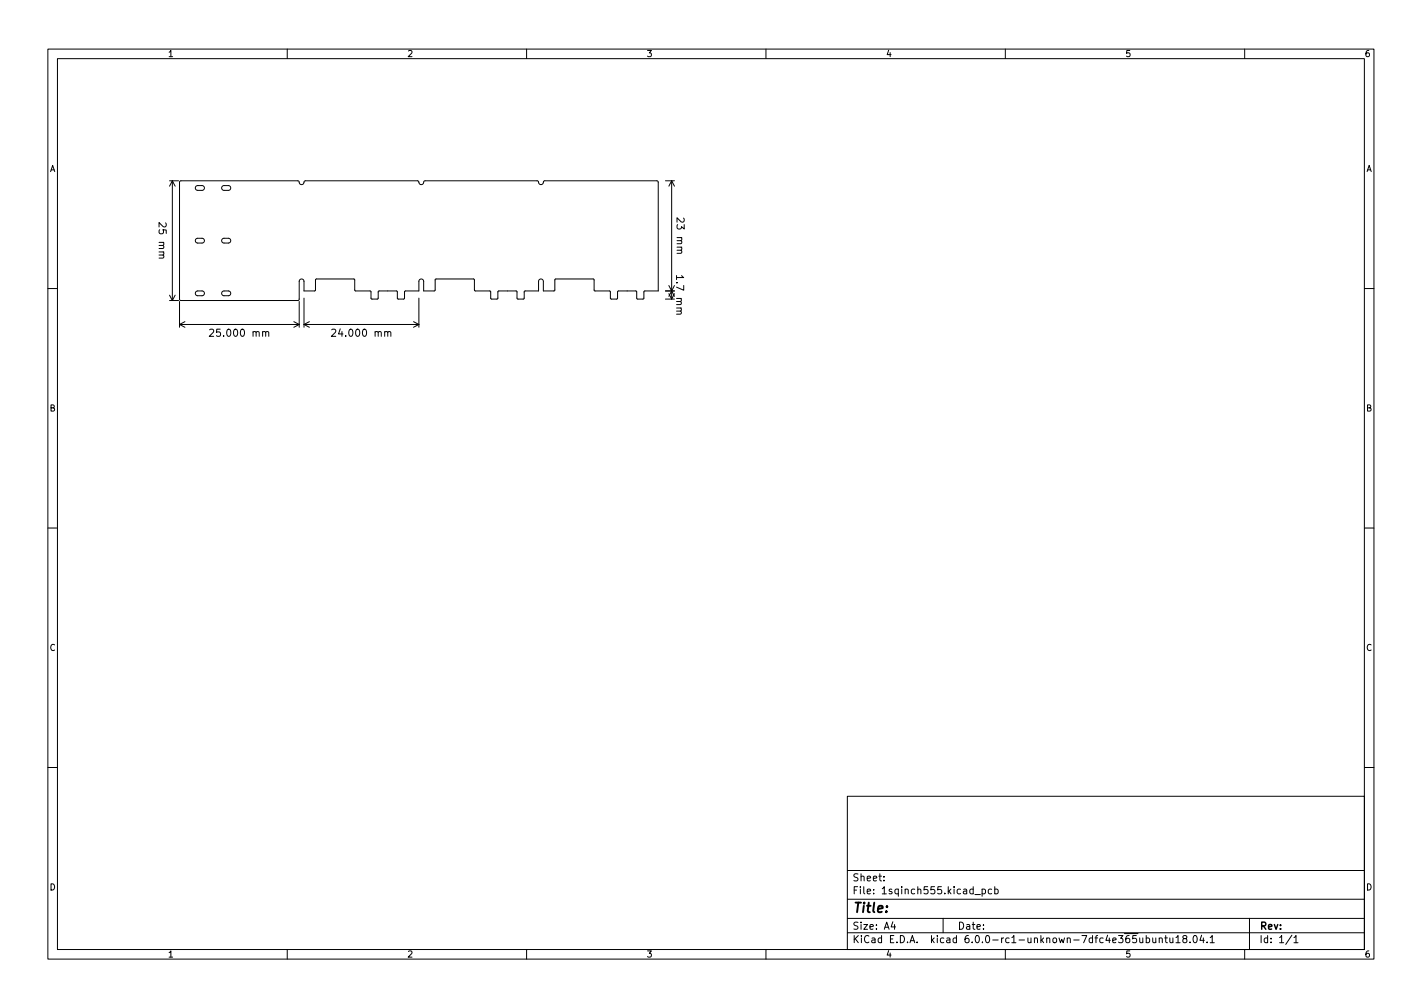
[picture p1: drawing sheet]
<svg xmlns="http://www.w3.org/2000/svg" width="297mm" height="210mm" viewBox="0 0 297 210" stroke-linecap="round" stroke-linejoin="round" font-family="sans-serif">
<defs><g id="words">
<text font-size="2.8" x="178" y="190.6">Title:</text>
<g font-size="2.1">
<text x="33.2" y="46.9" transform="rotate(90 33.2 46.9)">25 mm</text>
<text x="141.3" y="45.9" transform="rotate(90 141.3 45.9)">23 mm</text>
<text x="141.2" y="58" transform="rotate(90 141.2 58)">1.7 mm</text>
<text x="44.7" y="70.3">25.000 mm</text>
<text x="70.2" y="70.3">24.000 mm</text>
<text x="178" y="184">Sheet:</text>
<text x="178" y="186.7">File: 1sqinch555.kicad_pcb</text>
<text x="178" y="196.9">KiCad E.D.A. kicad 6.0.0-rc1-unknown-7dfc4e365ubuntu18.04.1</text>
<text x="178" y="194.1">Size: A4</text>
<text x="200" y="194.1">Date:</text>
<text x="263" y="194.1">Rev:</text>
<text x="263" y="196.9">Id: 1/1</text>
</g>
<g font-size="1.8">
<text x="35" y="11.9">1</text>
<text x="85" y="11.9">2</text>
<text x="135" y="11.9">3</text>
<text x="185" y="11.9">4</text>
<text x="235" y="11.9">5</text>
<text x="285" y="11.9">6</text>
<text x="10.3" y="35.9">A</text>
<text x="285.3" y="35.9">A</text>
<text x="10.3" y="85.9">B</text>
<text x="285.3" y="85.9">B</text>
<text x="10.3" y="135.9">C</text>
<text x="285.3" y="135.9">C</text>
<text x="10.3" y="185.9">D</text>
<text x="285.3" y="185.9">D</text>
<text x="35" y="199.9">1</text>
<text x="85" y="199.9">2</text>
<text x="135" y="199.9">3</text>
<text x="185" y="199.9">4</text>
<text x="235" y="199.9">5</text>
<text x="285" y="199.9">6</text>
</g>
</g></defs>
<g fill="none" stroke="#000" stroke-width=".21">
<path d="M10 10.2h277v190.1h-277zM12 12.2h273v186.1h-273zM60 10.2v2M110 10.2v2M160 10.2v2M210 10.2v2M260 10.2v2M35.4 37.7h1.9M36 37.7v25M36 37.7l-.6 1.2M36 37.7l.6 1.2M37.6 37.8l24.6-.1 .2 .2 .2 .5 .4 .1 .4-.1 .2-.5 .2-.2h23.4l.2 .2 .2 .5 .4 .1 .4-.1 .2-.5 .2-.2h23.4l.2 .2 .2 .5 .4 .1 .4-.1 .2-.5 .2-.2 23.5 .1 .2 .2v22.7l-2.9 .1-.1 1.5-.2 .1h-1.3v-1.5l-.1-.1h-3.7l-.2 .1v1.5h-1.3l-.2-.1-.1-1.5-3.3-.1v-2.3l-.1-.1h-8l-.1 .1-.1 2.3h-2.3v-2l-.2-.4h-.3l-.5 .4v2l-2.9 .1-.2 1.6h-1.4v-1.5l-.1-.1-3.7-.1-.2 .2v1.5h-1.3l-.2-.1-.1-1.5-3.3-.1v-2.3l-.1-.1h-8l-.1 .1-.1 2.3h-2.3v-2l-.2-.3-.3-.2-.3 .2-.2 .3v2l-2.9 .1-.2 1.6h-1.4v-1.5l-.1-.1-3.7-.1-.2 .2v1.5h-1.3l-.2-.1-.1-1.5-3.3-.1v-2.3l-.1-.1h-8l-.1 .1-.1 2.3h-2.3v-2l-.2-.3-.3-.2-.3 .2-.2 .3v3.8l-.2 .2h-24.6l-.2-.3z"/>
<path d="M40.9 38.9l.4-.1h1l.3 .2 .1 .4-.4 .3h-1.1l-.4-.3zM46.4 38.9l.4-.1h1l.3 .2 .1 .4-.4 .3h-1.1l-.4-.3zM139 37.7h1.9M140.3 37.7v24.7M140.3 37.7l-.6 1.2M140.3 37.7l.6 1.2M40.9 49.9l.4-.1h1l.3 .2 .1 .4-.4 .3h-1.1l-.4-.3zM46.4 49.9l.4-.1h1l.3 .2 .1 .4-.4 .3h-1.1l-.4-.3zM139.7 59.6l1.2 2.3M140.9 59.6l-1.2 2.3M10 60.2h2M35.4 62.7h1.9"/>
<path d="M35.4 61.6l.6 1.1M36.6 61.6l-.6 1.1M37.5 67.7h25M37.5 62.9v5.4M37.5 67.7l1.1 .6M38.6 67.2l-1.1 .5M40.9 60.9l.4-.1h1l.3 .2 .1 .4-.4 .3h-1.1l-.4-.3zM43.8 68.9l.6-.2 .2 .5-.9 1h.9M46.4 60.9l.4-.1h1l.3 .2 .1 .4-.4 .3h-1.1l-.4-.3zM55.5 69.4l.2-.2 .4 .1v.9M61.4 67.2l1.1 .5M62.5 62.9v5.4"/>
<path d="M62.5 67.7l-1.1 .6M63.5 62.2v6.1M63.5 67.7h24M63.5 67.7l1.1 .6M64.6 67.2l-1.1 .5M69.3 68.9l.6-.2 .2 .5-.9 1h.9M81 69.4l.2-.2 .4 .1v.9M86.4 67.2l1.1 .5M87.5 62.2v6.1M87.5 67.7l-1.1 .6M139 60.7h1.9M139 62.4h1.9"/>
<path d="M139.7 61.3l.6 1.1M140.9 61.3l-.6 1.1M285 60.2h2M10 110.2h2M285 110.2h2M10 160.2h2M177 166.3h108v32h-108zM285 160.2h2M60 198.3v2M110 198.3v2M160 198.3v2M177 194.8h108"/>
<path d="M177 191.8h108M177 187.8h108M177 181.8h108M184.6 183.8v.1M184.6 183v.1M186.5 192.5l-.4 1h1M186.9 193v1M197 191.8v3M203.6 186.8h1.2M205.1 185.7l.5-.1 .3 .3-.2 .7h-.6M205.1 185.6v1.5M207.1 185.7l-.4-.1-.3 .3 .2 .7h.5"/>
<path d="M207.8 185.7l.4-.1 .3 .3-.1 .7h-.6M207.8 185.1v1.5M210 198.3v2M238.1 195.8v1h.4l.2-.1M238.7 195.8v1M239.4 195.9l.5-.1 .2 .3-.1 .7h-.6M239.4 195.3v1.5M240.8 195.8l.1 1h.3l.2-.1M241.4 195.8v1M242.1 196l.3-.2 .3 .1 .1 .9M242.1 195.8v1M243.3 195.8h.6"/>
<path d="M243.5 195.3v1.3l.4 .2M244.4 195.8v1h.4l.2-.1M245 195.8v1M245.6 195.8l.5-.5v1.5M245.6 196.8h.9M247.4 196l-.3-.3v-.2l.3-.2 .4 .1 .1 .2v.2l-.7 .2-.1 .3v.4l.3 .1h.2l.3-.3v-.2l-.3-.3M248.6 196.7v.1M249.4 195.4l.2-.1a.8 .8 0 0 1 .5 .8 .8 .8 0 0 1-.5 .7 1 1 0 0 1-.2-1.4zM251 195.3l-.4 1h1M251.4 195.8v1M252.1 196.7v.1M252.8 195.8l.4-.5v1.5"/>
<path d="M252.8 196.8h.8M260 198.3v2M261 191.8v6.5M269.9 195.3l-1.3 1.9M270.3 195.8l.4-.5v1.5M270.3 196.8h.8"/>
</g>
<use href="#words"/>
</svg>
